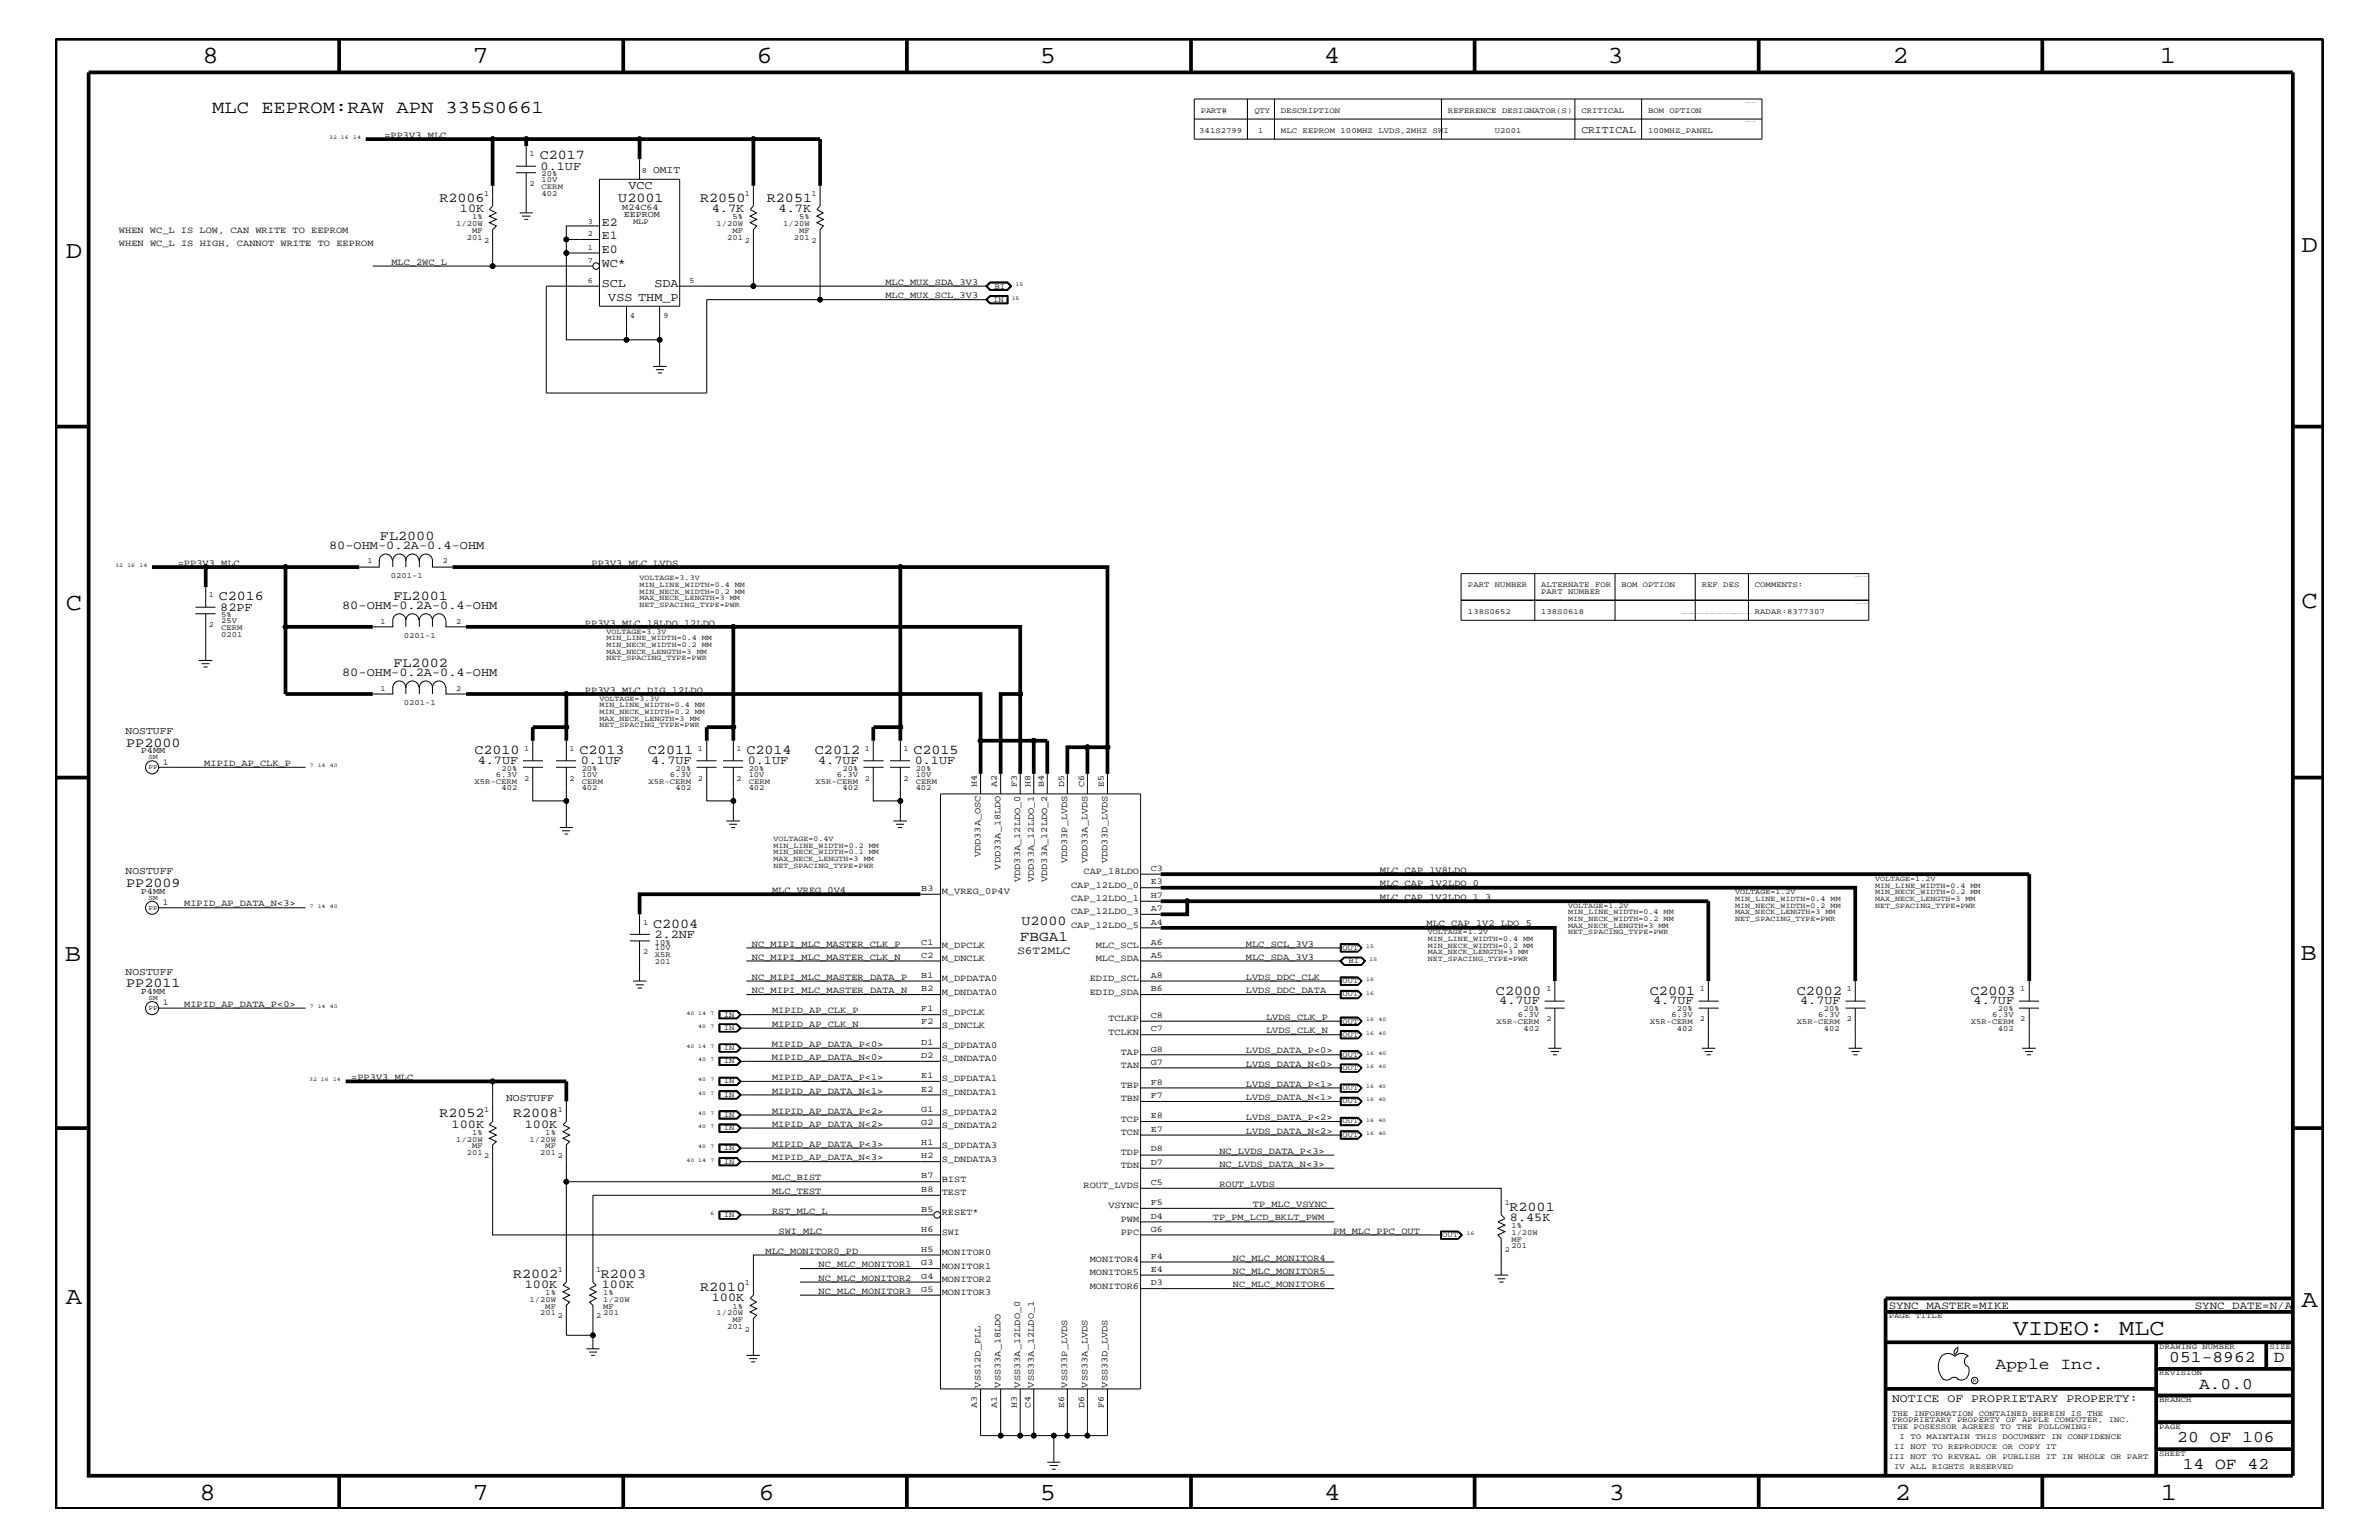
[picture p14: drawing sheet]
<svg xmlns="http://www.w3.org/2000/svg" width="432mm" height="279mm" viewBox="0 0 432 279" stroke-linecap="round" stroke-linejoin="round" font-family="sans-serif">
<defs><g id="words">
<g font-size="4.5">
<text x="36.7" y="11.5">8</text>
<text x="85.8" y="11.5">7</text>
<text x="137.3" y="11.5">6</text>
<text x="188.7" y="11.5">5</text>
<text x="240.3" y="11.5">4</text>
<text x="291.8" y="11.5">3</text>
<text x="343.5" y="11.5">2</text>
<text x="392" y="11.5">1</text>
<text x="11.9" y="46.8">D</text>
<text x="417.8" y="45.7">D</text>
<text x="11.9" y="110.6">C</text>
<text x="417.7" y="110.3">C</text>
<text x="11.8" y="174.3">B</text>
<text x="417.6" y="174.2">B</text>
<text x="11.9" y="236.7">A</text>
<text x="417.7" y="237.1">A</text>
<text x="36.2" y="272.1">8</text>
<text x="85.8" y="272.1">7</text>
<text x="137.7" y="272.1">6</text>
<text x="188.7" y="272.1">5</text>
<text x="240.4" y="272.1">4</text>
<text x="292" y="272.1">3</text>
<text x="343.9" y="272.1">2</text>
<text x="392.2" y="272.1">1</text>
</g>
<text font-size="4.1" x="365.4" y="242.3">VIDEO: MLC</text>
<text font-size="3.3" x="38.5" y="20.4">MLC EEPROM:RAW APN 335S0661</text>
<g font-size="3">
<text x="362.2" y="248.4">Apple Inc.</text>
<text x="393.7" y="247.1">051-8962</text>
<text x="399.2" y="252">A.0.0</text>
<text x="412.7" y="247.1">D</text>
<text x="395.2" y="261.6">20 OF 106</text>
<text x="396.2" y="266.6">14 OF 42</text>
</g>
<text font-size="2.6" x="185.1" y="170.7">FBGA1</text>
<g font-size="2.5">
<text x="98" y="28.9">C2017</text>
<text x="79.8" y="36.7">R2006</text>
<text x="112.2" y="36.7">U2001</text>
<text x="127.1" y="36.7">R2050</text>
<text x="139.2" y="36.7">R2051</text>
<text x="69" y="97.9">FL2000</text>
<text x="39.7" y="108.9">C2016</text>
<text x="71.4" y="108.8">FL2001</text>
<text x="71.4" y="120.9">FL2002</text>
<text x="22.9" y="135.5">PP2000</text>
<text x="86.1" y="136.8">C2010</text>
<text x="105.2" y="136.8">C2013</text>
<text x="117.6" y="136.8">C2011</text>
<text x="135.5" y="136.8">C2014</text>
<text x="147.9" y="136.8">C2012</text>
<text x="165.8" y="136.8">C2015</text>
<text x="22.9" y="160.9">PP2009</text>
<text x="185.4" y="167.8">U2000</text>
<text x="118.5" y="168.3">C2004</text>
<text x="22.9" y="179.1">PP2011</text>
<text x="271.5" y="180.5">C2000</text>
<text x="299.5" y="180.5">C2001</text>
<text x="326.1" y="180.5">C2002</text>
<text x="357.6" y="180.5">C2003</text>
<text x="79.8" y="202.7">R2052</text>
<text x="93.1" y="202.7">R2008</text>
<text x="274" y="219.7">R2001</text>
<text x="93.1" y="231.8">R2002</text>
<text x="109.1" y="231.8">R2003</text>
<text x="127.1" y="234.3">R2010</text>
</g>
<g font-size="2.2">
<text x="98.1" y="30.8">0.1UF</text>
<text x="114" y="34.3">VCC</text>
<text x="83.5" y="38.5">10K</text>
<text x="109.2" y="40.9">E2</text>
<text x="129.2" y="38.5">4.7K</text>
<text x="141.3" y="38.5">4.7K</text>
<text x="109.2" y="45.9">E0</text>
<text x="109.2" y="43.4">E1</text>
<text x="109.2" y="52">SCL</text>
<text x="109.2" y="48.4">WC*</text>
<text x="118.8" y="52">SDA</text>
<text x="110.4" y="54.6">VSS THM_P</text>
<text x="59.7" y="99.6">80-OHM-0.2A-0.4-OHM</text>
<text x="40" y="110.8">82PF</text>
<text x="62.1" y="110.5">80-OHM-0.2A-0.4-OHM</text>
<text x="62.1" y="122.6">80-OHM-0.2A-0.4-OHM</text>
<text x="86.7" y="138.6">4.7UF</text>
<text x="105.4" y="138.6">0.1UF</text>
<text x="118.2" y="138.6">4.7UF</text>
<text x="135.7" y="138.6">0.1UF</text>
<text x="148.5" y="138.6">4.7UF</text>
<text x="166" y="138.6">0.1UF</text>
<text x="118.8" y="170.1">2.2NF</text>
<text x="272.1" y="182.2">4.7UF</text>
<text x="300.1" y="182.2">4.7UF</text>
<text x="326.7" y="182.2">4.7UF</text>
<text x="358.2" y="182.2">4.7UF</text>
<text x="82" y="204.6">100K</text>
<text x="95.3" y="204.6">100K</text>
<text x="274.1" y="221.5">8.45K</text>
<text x="95.3" y="233.7">100K</text>
<text x="109.2" y="233.7">100K</text>
<text x="129.2" y="236.1">100K</text>
</g>
<text font-size="2.1" x="343.4" y="254.4">NOTICE OF PROPRIETARY PROPERTY:</text>
<g font-size="2">
<text x="184.7" y="173.2">S6T2MLC</text>
<text x="342.8" y="237.4">SYNC_MASTER=MIKE</text>
<text x="398.4" y="237.4">SYNC_DATE=N/A</text>
</g>
<g font-size="1.9">
<text x="287" y="24.1">CRITICAL</text>
<text x="118.5" y="31.4">OMIT</text>
<text x="22.8" y="133.2">NOSTUFF</text>
<text x="22.8" y="158.6">NOSTUFF</text>
<text x="22.8" y="176.8">NOSTUFF</text>
<text x="91.9" y="199.8">NOSTUFF</text>
</g>
<g font-size="1.7">
<text x="69.8" y="25">=PP3V3_MLC</text>
<text x="21.6" y="42.3">WHEN WC_L IS LOW, CAN WRITE TO EEPROM</text>
<text x="21.6" y="44.6">WHEN WC_L IS HIGH, CANNOT WRITE TO EEPROM</text>
<text x="71" y="48">MLC_2WC_L</text>
<text x="160.7" y="51.7">MLC_MUX_SDA_3V3</text>
<text x="160.7" y="54.1">MLC_MUX_SCL_3V3</text>
<text x="32.3" y="102.6">=PP3V3_MLC</text>
<text x="107.4" y="102.6">PP3V3_MLC_LVDS</text>
<text x="106.2" y="113.6">PP3V3_MLC_18LDO_12LDO</text>
<text x="106.2" y="125.7">PP3V3_MLC_DIG_12LDO</text>
<text x="37.1" y="139">MIPID_AP_CLK_P</text>
<text x="178" y="155.6" transform="rotate(-90 178 155.6)">VDD33A_OSC</text>
<text x="140.1" y="162">MLC_VREG_0V4</text>
<text x="181.6" y="157.8" transform="rotate(-90 181.6 157.8)">VDD33A_18LDO</text>
<text x="185.2" y="160" transform="rotate(-90 185.2 160)">VDD33A_12LDO_0</text>
<text x="187.6" y="160" transform="rotate(-90 187.6 160)">VDD33A_12LDO_1</text>
<text x="190.1" y="160" transform="rotate(-90 190.1 160)">VDD33A_12LDO_2</text>
<text x="193.7" y="156.7" transform="rotate(-90 193.7 156.7)">VDD33P_LVDS</text>
<text x="194.4" y="161.1">CAP_12LDO_0</text>
<text x="196.7" y="158.6">CAP_18LDO</text>
<text x="197.4" y="156.7" transform="rotate(-90 197.4 156.7)">VDD33A_LVDS</text>
<text x="201" y="156.7" transform="rotate(-90 201 156.7)">VDD33D_LVDS</text>
<text x="250.4" y="160.8">MLC_CAP_1V2LDO_0</text>
<text x="250.4" y="158.4">MLC_CAP_1V8LDO</text>
<text x="33.4" y="164.5">MIPID_AP_DATA_N&lt;3&gt;</text>
<text x="170.9" y="162.2">M_VREG_0P4V</text>
<text x="194.4" y="165.9">CAP_12LDO_3</text>
<text x="194.4" y="163.5">CAP_12LDO_1</text>
<text x="250.4" y="163.3">MLC_CAP_1V2LDO_1_3</text>
<text x="136.5" y="171.7">NC_MIPI_MLC_MASTER_CLK_P</text>
<text x="170.9" y="172">M_DPCLK</text>
<text x="194.4" y="168.3">CAP_12LDO_5</text>
<text x="198.9" y="172">MLC_SCL</text>
<text x="226.1" y="171.7">MLC_SCL_3V3</text>
<text x="258.9" y="168.1">MLC_CAP_1V2_LDO_5</text>
<text x="136.5" y="174.2">NC_MIPI_MLC_MASTER_CLK_N</text>
<text x="136.5" y="177.7">NC_MIPI_MLC_MASTER_DATA_P</text>
<text x="170.9" y="178">M_DPDATA0</text>
<text x="170.9" y="174.4">M_DNCLK</text>
<text x="197.8" y="178">EDID_SCL</text>
<text x="198.9" y="174.4">MLC_SDA</text>
<text x="226.1" y="177.7">LVDS_DDC_CLK</text>
<text x="226.1" y="174.2">MLC_SDA_3V3</text>
<text x="33.4" y="182.7">MIPID_AP_DATA_P&lt;0&gt;</text>
<text x="136.5" y="180.2">NC_MIPI_MLC_MASTER_DATA_N</text>
<text x="140.1" y="183.8">MIPID_AP_CLK_P</text>
<text x="170.9" y="180.5">M_DNDATA0</text>
<text x="170.9" y="184.1">S_DPCLK</text>
<text x="197.8" y="180.5">EDID_SDA</text>
<text x="201.2" y="185.3">TCLKP</text>
<text x="226.1" y="180.2">LVDS_DDC_DATA</text>
<text x="229.8" y="185">LVDS_CLK_P</text>
<text x="140.1" y="189.9">MIPID_AP_DATA_P&lt;0&gt;</text>
<text x="140.1" y="186.3">MIPID_AP_CLK_N</text>
<text x="170.9" y="190.2">S_DPDATA0</text>
<text x="170.9" y="186.5">S_DNCLK</text>
<text x="201.2" y="187.7">TCLKN</text>
<text x="203.5" y="191.4">TAP</text>
<text x="226.1" y="191.1">LVDS_DATA_P&lt;0&gt;</text>
<text x="229.8" y="187.5">LVDS_CLK_N</text>
<text x="63.8" y="195.9">=PP3V3_MLC</text>
<text x="140.1" y="192.3">MIPID_AP_DATA_N&lt;0&gt;</text>
<text x="140.1" y="195.9">MIPID_AP_DATA_P&lt;1&gt;</text>
<text x="170.9" y="196.2">S_DPDATA1</text>
<text x="170.9" y="192.6">S_DNDATA0</text>
<text x="203.5" y="197.4">TBP</text>
<text x="203.5" y="193.7">TAN</text>
<text x="226.1" y="193.6">LVDS_DATA_N&lt;0&gt;</text>
<text x="226.1" y="197.2">LVDS_DATA_P&lt;1&gt;</text>
<text x="140.1" y="202">MIPID_AP_DATA_P&lt;2&gt;</text>
<text x="140.1" y="198.4">MIPID_AP_DATA_N&lt;1&gt;</text>
<text x="170.9" y="202.3">S_DPDATA2</text>
<text x="170.9" y="198.7">S_DNDATA1</text>
<text x="203.5" y="203.5">TCP</text>
<text x="203.5" y="199.8">TBN</text>
<text x="226.1" y="203.2">LVDS_DATA_P&lt;2&gt;</text>
<text x="226.1" y="199.6">LVDS_DATA_N&lt;1&gt;</text>
<text x="140.1" y="208.1">MIPID_AP_DATA_P&lt;3&gt;</text>
<text x="140.1" y="204.4">MIPID_AP_DATA_N&lt;2&gt;</text>
<text x="170.9" y="204.7">S_DNDATA2</text>
<text x="170.9" y="208.3">S_DPDATA3</text>
<text x="203.5" y="205.9">TCN</text>
<text x="203.5" y="209.6">TDP</text>
<text x="221.3" y="209.3">NC_LVDS_DATA_P&lt;3&gt;</text>
<text x="226.1" y="205.7">LVDS_DATA_N&lt;2&gt;</text>
<text x="140.1" y="214.2">MLC_BIST</text>
<text x="140.1" y="210.5">MIPID_AP_DATA_N&lt;3&gt;</text>
<text x="170.9" y="214.4">BIST</text>
<text x="170.9" y="210.8">S_DNDATA3</text>
<text x="196.7" y="215.6">ROUT_LVDS</text>
<text x="203.5" y="211.9">TDN</text>
<text x="221.3" y="211.7">NC_LVDS_DATA_N&lt;3&gt;</text>
<text x="221.3" y="215.3">ROUT_LVDS</text>
<text x="140.1" y="216.6">MLC_TEST</text>
<text x="140.1" y="220.2">RST_MLC_L</text>
<text x="170.9" y="220.4">RESET*</text>
<text x="170.9" y="216.9">TEST</text>
<text x="201.2" y="219.2">VSYNC</text>
<text x="203.5" y="221.7">PWM</text>
<text x="220.1" y="221.4">TP_PM_LCD_BKLT_PWM</text>
<text x="227.4" y="219">TP_MLC_VSYNC</text>
<text x="138.9" y="227.5">MLC_MONITOR0_PD</text>
<text x="141.3" y="223.9">SWI_MLC</text>
<text x="170.9" y="224.1">SWI</text>
<text x="170.9" y="227.7">MONITOR0</text>
<text x="203.5" y="224.1">PPC</text>
<text x="242" y="223.9">PM_MLC_PPC_OUT</text>
<text x="148.6" y="232.4">NC_MLC_MONITOR2</text>
<text x="148.6" y="229.9">NC_MLC_MONITOR1</text>
<text x="170.9" y="230.2">MONITOR1</text>
<text x="170.9" y="232.6">MONITOR2</text>
<text x="197.8" y="231.3">MONITOR5</text>
<text x="197.8" y="233.8">MONITOR6</text>
<text x="197.8" y="229">MONITOR4</text>
<text x="223.8" y="233.5">NC_MLC_MONITOR6</text>
<text x="223.8" y="231.1">NC_MLC_MONITOR5</text>
<text x="223.8" y="228.7">NC_MLC_MONITOR4</text>
<text x="148.6" y="234.7">NC_MLC_MONITOR3</text>
<text x="170.9" y="235">MONITOR3</text>
<text x="178" y="251.7" transform="rotate(-90 178 251.7)">VSS12D_PLL</text>
<text x="181.6" y="251.7" transform="rotate(-90 181.6 251.7)">VSS33A_18LDO</text>
<text x="185.2" y="251.7" transform="rotate(-90 185.2 251.7)">VSS33A_12LDO_0</text>
<text x="187.6" y="251.7" transform="rotate(-90 187.6 251.7)">VSS33A_12LDO_1</text>
<text x="193.7" y="251.7" transform="rotate(-90 193.7 251.7)">VSS33P_LVDS</text>
<text x="197.4" y="251.7" transform="rotate(-90 197.4 251.7)">VSS33A_LVDS</text>
<text x="201" y="251.7" transform="rotate(-90 201 251.7)">VSS33D_LVDS</text>
</g>
<g font-size="1.6">
<text x="112.9" y="38">M24C64</text>
<text x="113.2" y="39.3">EEPROM</text>
<text x="25.6" y="136.7">P4MM</text>
<text x="29.5" y="138.7">1</text>
<text x="177.3" y="142.9" transform="rotate(-90 177.3 142.9)">H4</text>
<text x="180.9" y="142.9" transform="rotate(-90 180.9 142.9)">A2</text>
<text x="184.6" y="142.9" transform="rotate(-90 184.6 142.9)">F3</text>
<text x="187" y="142.9" transform="rotate(-90 187 142.9)">H8</text>
<text x="189.5" y="142.9" transform="rotate(-90 189.5 142.9)">B4</text>
<text x="193.1" y="142.9" transform="rotate(-90 193.1 142.9)">D5</text>
<text x="196.8" y="142.9" transform="rotate(-90 196.8 142.9)">C6</text>
<text x="200.3" y="142.9" transform="rotate(-90 200.3 142.9)">E5</text>
<text x="167.2" y="161.7">B3</text>
<text x="208.9" y="160.5">E3</text>
<text x="208.9" y="158">C3</text>
<text x="25.6" y="162.2">P4MM</text>
<text x="29.5" y="164.2">1</text>
<text x="208.9" y="162.8">H7</text>
<text x="208.9" y="165.3">A7</text>
<text x="208.9" y="167.8">A4</text>
<text x="167.2" y="173.8">C2</text>
<text x="167.2" y="171.4">C1</text>
<text x="208.9" y="171.4">A6</text>
<text x="208.9" y="173.8">A5</text>
<text x="167.2" y="179.9">B2</text>
<text x="167.2" y="177.4">B1</text>
<text x="208.9" y="177.4">A8</text>
<text x="208.9" y="179.9">B6</text>
<text x="25.6" y="180.4">P4MM</text>
<text x="29.5" y="182.4">1</text>
<text x="167.2" y="185.9">F2</text>
<text x="167.2" y="183.5">F1</text>
<text x="208.9" y="184.7">C8</text>
<text x="167.2" y="192">D2</text>
<text x="167.2" y="189.5">D1</text>
<text x="208.9" y="190.8">G8</text>
<text x="208.9" y="187.1">C7</text>
<text x="167.2" y="195.6">E1</text>
<text x="208.9" y="193.2">G7</text>
<text x="208.9" y="196.8">F8</text>
<text x="167.2" y="198.1">E2</text>
<text x="167.2" y="201.7">G1</text>
<text x="208.9" y="199.2">F7</text>
<text x="208.9" y="202.9">E8</text>
<text x="167.2" y="204.1">G2</text>
<text x="167.2" y="207.7">H1</text>
<text x="208.9" y="205.3">E7</text>
<text x="208.9" y="208.9">D8</text>
<text x="167.2" y="213.8">B7</text>
<text x="167.2" y="210.2">H2</text>
<text x="208.9" y="215">C5</text>
<text x="208.9" y="211.4">D7</text>
<text x="167.2" y="219.8">B5</text>
<text x="167.2" y="216.2">B8</text>
<text x="208.9" y="218.6">F5</text>
<text x="208.9" y="221.1">D4</text>
<text x="167.2" y="227.1">H5</text>
<text x="167.2" y="223.5">H6</text>
<text x="208.9" y="223.5">G6</text>
<text x="167.2" y="229.6">G3</text>
<text x="167.2" y="232">G4</text>
<text x="208.9" y="228.4">F4</text>
<text x="208.9" y="230.7">E4</text>
<text x="208.9" y="233.2">D3</text>
<text x="167.2" y="234.4">G5</text>
<text x="177.3" y="255.4" transform="rotate(-90 177.3 255.4)">A3</text>
<text x="180.9" y="255.4" transform="rotate(-90 180.9 255.4)">A1</text>
<text x="184.6" y="255.4" transform="rotate(-90 184.6 255.4)">H3</text>
<text x="187" y="255.4" transform="rotate(-90 187 255.4)">C4</text>
<text x="193.1" y="255.4" transform="rotate(-90 193.1 255.4)">E6</text>
<text x="196.8" y="255.4" transform="rotate(-90 196.8 255.4)">D6</text>
<text x="200.3" y="255.4" transform="rotate(-90 200.3 255.4)">F6</text>
</g>
<g font-size="1.4">
<text x="217.9" y="20.4">PART#</text>
<text x="227.7" y="20.4">QTY</text>
<text x="232.5" y="20.4">DESCRIPTION</text>
<text x="262.8" y="20.4">REFERENCE DESIGNATOR(S)</text>
<text x="287" y="20.4">CRITICAL</text>
<text x="299.1" y="20.4">BOM OPTION</text>
<text x="96.1" y="28.3">1</text>
<text x="217.7" y="24.1">341S2799</text>
<text x="228.4" y="24.1">1</text>
<text x="232.5" y="24.1">MLC EEPROM 100MHZ LVDS,2MHZ SWI</text>
<text x="271.3" y="24.1">U2001</text>
<text x="299.1" y="24.1">100MHZ_PANEL</text>
<text x="87.9" y="35.6">1</text>
<text x="96.1" y="33.7">2</text>
<text x="98.3" y="31.9">20%</text>
<text x="98.3" y="33">10V</text>
<text x="98.3" y="34.2">CERM</text>
<text x="98.3" y="35.5">402</text>
<text x="116.5" y="31.4">8</text>
<text x="135.2" y="35.6">1</text>
<text x="147.3" y="35.6">1</text>
<text x="82.8" y="41">1/20W</text>
<text x="85.7" y="39.8">1%</text>
<text x="106.7" y="40.6">3</text>
<text x="114.9" y="40.6">MLP</text>
<text x="130" y="41">1/20W</text>
<text x="132.9" y="39.8">5%</text>
<text x="142.2" y="41">1/20W</text>
<text x="145" y="39.8">5%</text>
<text x="84.8" y="43.5">201</text>
<text x="85.7" y="42.3">MF</text>
<text x="87.9" y="44.1">2</text>
<text x="106.7" y="47.7">7</text>
<text x="106.7" y="45.3">1</text>
<text x="106.7" y="42.9">2</text>
<text x="132" y="43.5">201</text>
<text x="132.9" y="42.3">MF</text>
<text x="135.2" y="44.1">2</text>
<text x="144.1" y="43.5">201</text>
<text x="145" y="42.3">MF</text>
<text x="147.3" y="44.1">2</text>
<text x="106.7" y="51.3">6</text>
<text x="125.1" y="51.3">5</text>
<text x="180.5" y="52.4">BI</text>
<text x="114.3" y="57.8">4</text>
<text x="120.4" y="57.8">9</text>
<text x="180.3" y="54.7">IN</text>
<text x="66.7" y="102.2">1</text>
<text x="70.9" y="104.8">0201-1</text>
<text x="80.3" y="102.2">2</text>
<text x="116.1" y="106.5">MIN_LINE_WIDTH=0.4 MM</text>
<text x="116.1" y="107.7">MIN_NECK_WIDTH=0.2 MM</text>
<text x="116.1" y="105.3">VOLTAGE=3.3V</text>
<text x="266.4" y="106.5">PART NUMBER</text>
<text x="279.7" y="106.5">ALTERNATE FOR</text>
<text x="279.7" y="107.7">PART NUMBER</text>
<text x="294.3" y="106.5">BOM OPTION</text>
<text x="308.9" y="106.5">REF DES</text>
<text x="318.5" y="106.5">COMMENTS:</text>
<text x="37.9" y="108.3">1</text>
<text x="37.9" y="113.7">2</text>
<text x="40.1" y="113.1">25V</text>
<text x="40.1" y="112">5%</text>
<text x="69.1" y="113.1">1</text>
<text x="82.8" y="113.1">2</text>
<text x="116.1" y="110.2">NET_SPACING_TYPE=PWR</text>
<text x="116.1" y="108.9">MAX_NECK_LENGTH=3 MM</text>
<text x="266.4" y="111.4">138S0652</text>
<text x="279.7" y="111.4">138S0618</text>
<text x="318.5" y="111.4">RADAR:8377307</text>
<text x="40.1" y="115.5">0201</text>
<text x="40.1" y="114.2">CERM</text>
<text x="73.3" y="115.7">0201-1</text>
<text x="110.1" y="119.8">NET_SPACING_TYPE=PWR</text>
<text x="110.1" y="115">VOLTAGE=3.3V</text>
<text x="110.1" y="118.6">MAX_NECK_LENGTH=3 MM</text>
<text x="110.1" y="117.4">MIN_NECK_WIDTH=0.2 MM</text>
<text x="110.1" y="116.2">MIN_LINE_WIDTH=0.4 MM</text>
<text x="69.1" y="125.3">1</text>
<text x="82.8" y="125.3">2</text>
<text x="73.3" y="127.9">0201-1</text>
<text x="108.8" y="127.1">VOLTAGE=3.3V</text>
<text x="108.8" y="129.6">MIN_NECK_WIDTH=0.2 MM</text>
<text x="108.8" y="128.3">MIN_LINE_WIDTH=0.4 MM</text>
<text x="108.8" y="131.9">NET_SPACING_TYPE=PWR</text>
<text x="108.8" y="130.8">MAX_NECK_LENGTH=3 MM</text>
<text x="95.2" y="136.2">1</text>
<text x="103.4" y="136.2">1</text>
<text x="126.7" y="136.2">1</text>
<text x="133.7" y="136.2">1</text>
<text x="157" y="136.2">1</text>
<text x="164" y="136.2">1</text>
<text x="86.1" y="142.2">X5R-CERM</text>
<text x="90" y="140.9">6.3V</text>
<text x="91" y="139.8">20%</text>
<text x="91" y="143.4">402</text>
<text x="95.2" y="141.7">2</text>
<text x="103.4" y="141.7">2</text>
<text x="105.6" y="139.8">20%</text>
<text x="105.6" y="140.9">10V</text>
<text x="105.6" y="143.4">402</text>
<text x="105.6" y="142.2">CERM</text>
<text x="117.7" y="142.2">X5R-CERM</text>
<text x="121.6" y="140.9">6.3V</text>
<text x="122.6" y="139.8">20%</text>
<text x="122.6" y="143.4">402</text>
<text x="126.7" y="141.7">2</text>
<text x="133.7" y="141.7">2</text>
<text x="135.9" y="140.9">10V</text>
<text x="135.9" y="139.8">20%</text>
<text x="135.9" y="142.2">CERM</text>
<text x="135.9" y="143.4">402</text>
<text x="148" y="142.2">X5R-CERM</text>
<text x="151.9" y="140.9">6.3V</text>
<text x="152.9" y="139.8">20%</text>
<text x="152.9" y="143.4">402</text>
<text x="157" y="141.7">2</text>
<text x="164" y="141.7">2</text>
<text x="166.2" y="143.4">402</text>
<text x="166.2" y="142.2">CERM</text>
<text x="166.2" y="139.8">20%</text>
<text x="166.2" y="140.9">10V</text>
<text x="140.4" y="152.6">VOLTAGE=0.4V</text>
<text x="140.4" y="155">MIN_NECK_WIDTH=0.1 MM</text>
<text x="140.4" y="153.8">MIN_LINE_WIDTH=0.2 MM</text>
<text x="140.4" y="157.4">NET_SPACING_TYPE=PWR</text>
<text x="140.4" y="156.2">MAX_NECK_LENGTH=3 MM</text>
<text x="340.4" y="159.9">VOLTAGE=1.2V</text>
<text x="340.4" y="161.1">MIN_LINE_WIDTH=0.4 MM</text>
<text x="116.8" y="167.8">1</text>
<text x="284.6" y="164.7">VOLTAGE=1.2V</text>
<text x="284.6" y="165.9">MIN_LINE_WIDTH=0.4 MM</text>
<text x="284.6" y="167.1">MIN_NECK_WIDTH=0.2 MM</text>
<text x="315" y="162.2">VOLTAGE=1.2V</text>
<text x="315" y="165.9">MAX_NECK_LENGTH=3 MM</text>
<text x="315" y="167.1">NET_SPACING_TYPE=PWR</text>
<text x="315" y="163.5">MIN_LINE_WIDTH=0.4 MM</text>
<text x="315" y="164.7">MIN_NECK_WIDTH=0.2 MM</text>
<text x="340.4" y="163.5">MAX_NECK_LENGTH=3 MM</text>
<text x="340.4" y="164.7">NET_SPACING_TYPE=PWR</text>
<text x="340.4" y="162.2">MIN_NECK_WIDTH=0.2 MM</text>
<text x="116.8" y="173.2">2</text>
<text x="118.9" y="173.7">X5R</text>
<text x="118.9" y="171.4">10%</text>
<text x="118.9" y="172.4">10V</text>
<text x="243.7" y="172.3">OUT</text>
<text x="259.2" y="170.7">MIN_LINE_WIDTH=0.4 MM</text>
<text x="259.2" y="172">MIN_NECK_WIDTH=0.2 MM</text>
<text x="259.2" y="169.5">VOLTAGE=1.2V</text>
<text x="259.2" y="173.2">MAX_NECK_LENGTH=3 MM</text>
<text x="284.6" y="169.5">NET_SPACING_TYPE=PWR</text>
<text x="284.6" y="168.3">MAX_NECK_LENGTH=3 MM</text>
<text x="118.9" y="174.9">201</text>
<text x="243.7" y="178.4">OUT</text>
<text x="244.8" y="174.8">BI</text>
<text x="259.2" y="174.4">NET_SPACING_TYPE=PWR</text>
<text x="280.7" y="179.9">1</text>
<text x="308.5" y="179.9">1</text>
<text x="335.2" y="179.9">1</text>
<text x="366.7" y="179.9">1</text>
<text x="131.4" y="184.4">IN</text>
<text x="243.7" y="180.8">OUT</text>
<text x="243.7" y="185.7">OUT</text>
<text x="271.6" y="185.8">X5R-CERM</text>
<text x="275.5" y="184.6">6.3V</text>
<text x="276.5" y="183.5">20%</text>
<text x="280.7" y="185.3">2</text>
<text x="299.5" y="185.8">X5R-CERM</text>
<text x="303.4" y="184.6">6.3V</text>
<text x="304.4" y="183.5">20%</text>
<text x="308.5" y="185.3">2</text>
<text x="326.1" y="185.8">X5R-CERM</text>
<text x="330" y="184.6">6.3V</text>
<text x="331" y="183.5">20%</text>
<text x="335.2" y="185.3">2</text>
<text x="357.7" y="185.8">X5R-CERM</text>
<text x="361.6" y="184.6">6.3V</text>
<text x="362.6" y="183.5">20%</text>
<text x="366.7" y="185.3">2</text>
<text x="131.4" y="186.9">IN</text>
<text x="131.4" y="190.5">IN</text>
<text x="243.7" y="188.1">OUT</text>
<text x="243.7" y="191.7">OUT</text>
<text x="276.5" y="187">402</text>
<text x="304.4" y="187">402</text>
<text x="331" y="187">402</text>
<text x="362.6" y="187">402</text>
<text x="131.4" y="192.9">IN</text>
<text x="131.4" y="196.5">IN</text>
<text x="243.7" y="197.8">OUT</text>
<text x="243.7" y="194.2">OUT</text>
<text x="87.9" y="201.7">1</text>
<text x="101.3" y="201.7">1</text>
<text x="131.4" y="199">IN</text>
<text x="131.4" y="202.6">IN</text>
<text x="243.7" y="200.2">OUT</text>
<text x="243.7" y="203.8">OUT</text>
<text x="82.8" y="207.1">1/20W</text>
<text x="84.8" y="209.6">201</text>
<text x="85.7" y="208.3">MF</text>
<text x="85.7" y="205.9">1%</text>
<text x="96.1" y="207.1">1/20W</text>
<text x="98" y="209.6">201</text>
<text x="99" y="205.9">1%</text>
<text x="99" y="208.3">MF</text>
<text x="131.4" y="205.1">IN</text>
<text x="131.4" y="208.7">IN</text>
<text x="243.7" y="206.3">OUT</text>
<text x="87.9" y="210.2">2</text>
<text x="101.3" y="210.2">2</text>
<text x="131.4" y="211.1">IN</text>
<text x="131.4" y="220.8">IN</text>
<text x="273.1" y="218.6">1</text>
<text x="261.8" y="224.5">OUT</text>
<text x="273.1" y="227.1">2</text>
<text x="274.3" y="224.1">1/20W</text>
<text x="274.3" y="225.3">MF</text>
<text x="274.3" y="222.9">1%</text>
<text x="274.3" y="226.5">201</text>
<text x="101.3" y="230.7">1</text>
<text x="108.2" y="230.7">1</text>
<text x="135.2" y="233.2">1</text>
<text x="96.1" y="236.2">1/20W</text>
<text x="98" y="238.6">201</text>
<text x="99" y="237.4">MF</text>
<text x="99" y="235">1%</text>
<text x="101.3" y="239.2">2</text>
<text x="108.2" y="239.2">2</text>
<text x="109.5" y="235">1%</text>
<text x="109.5" y="237.4">MF</text>
<text x="109.5" y="238.6">201</text>
<text x="109.5" y="236.2">1/20W</text>
<text x="130" y="238.6">1/20W</text>
<text x="132.9" y="239.9">MF</text>
<text x="132.9" y="237.4">1%</text>
<text x="342.8" y="239.2">PAGE TITLE</text>
<text x="132" y="241.1">201</text>
<text x="135.2" y="241.7">2</text>
<text x="391.9" y="244.7">DRAWING NUMBER</text>
<text x="411.9" y="244.7">SIZE</text>
<text x="391.9" y="249.5">REVISION</text>
<text x="343.4" y="256.8">THE INFORMATION CONTAINED HEREIN IS THE</text>
<text x="391.9" y="254.4">BRANCH</text>
<text x="343.4" y="259.3">THE POSESSOR AGREES TO THE FOLLOWING:</text>
<text x="343.4" y="258">PROPRIETARY PROPERTY OF APPLE COMPUTER, INC.</text>
<text x="343.8" y="262.9">II NOT TO REPRODUCE OR COPY IT</text>
<text x="344.8" y="261.1">I TO MAINTAIN THIS DOCUMENT IN CONFIDENCE</text>
<text x="391.9" y="259.3">PAGE</text>
<text x="342.8" y="264.7">III NOT TO REVEAL OR PUBLISH IT IN WHOLE OR PART</text>
<text x="343.8" y="266.6">IV ALL RIGHTS RESERVED</text>
<text x="391.9" y="264.1">SHEET</text>
</g>
<g font-size="1.3">
<text x="26.9" y="137.8">SM</text>
<text x="26.9" y="139.6">PP</text>
<text x="26.9" y="165">PP</text>
<text x="26.9" y="163.3">SM</text>
<text x="26.9" y="183.2">PP</text>
<text x="26.9" y="181.4">SM</text>
</g>
<g font-size="1">
<text x="59.8" y="25.3">32 16</text>
<text x="64.1" y="25.3">14</text>
<text x="184.3" y="51.9">15</text>
<text x="183.6" y="54.4">15</text>
<text x="20.9" y="102.9">32</text>
<text x="23.1" y="102.9">16</text>
<text x="25.3" y="102.9">14</text>
<text x="56.2" y="139.2">7</text>
<text x="57.7" y="139.2">14</text>
<text x="59.9" y="139.2">40</text>
<text x="56.2" y="164.7">7</text>
<text x="57.7" y="164.7">14</text>
<text x="59.9" y="164.7">40</text>
<text x="248" y="172">15</text>
<text x="248" y="178">16</text>
<text x="248.6" y="174.4">15</text>
<text x="56.2" y="182.9">7</text>
<text x="57.7" y="182.9">14</text>
<text x="59.9" y="182.9">40</text>
<text x="124.6" y="184.1">40 14</text>
<text x="129" y="184.1">7</text>
<text x="248" y="180.5">16</text>
<text x="248" y="185.3">16</text>
<text x="250.2" y="185.3">40</text>
<text x="124.6" y="190.2">40 14</text>
<text x="126.7" y="186.5">40</text>
<text x="128.9" y="186.5">7</text>
<text x="128.9" y="190.2">7</text>
<text x="248" y="187.7">16</text>
<text x="248" y="191.4">16</text>
<text x="250.2" y="187.7">40</text>
<text x="250.2" y="191.4">40</text>
<text x="56.1" y="196.2">32 16</text>
<text x="60.5" y="196.2">14</text>
<text x="126.7" y="192.6">40</text>
<text x="126.7" y="196.2">40</text>
<text x="128.9" y="196.2">7</text>
<text x="128.9" y="192.6">7</text>
<text x="248" y="197.4">16</text>
<text x="248" y="193.7">16</text>
<text x="250.2" y="197.4">40</text>
<text x="250.2" y="193.7">40</text>
<text x="126.7" y="198.7">40</text>
<text x="126.7" y="202.3">40</text>
<text x="128.9" y="198.7">7</text>
<text x="128.9" y="202.3">7</text>
<text x="248" y="199.8">16</text>
<text x="248" y="203.5">16</text>
<text x="250.2" y="199.8">40</text>
<text x="250.2" y="203.5">40</text>
<text x="126.7" y="204.7">40</text>
<text x="126.7" y="208.3">40</text>
<text x="128.9" y="204.7">7</text>
<text x="128.9" y="208.3">7</text>
<text x="248" y="205.9">16</text>
<text x="250.2" y="205.9">40</text>
<text x="124.6" y="210.8">40 14</text>
<text x="128.9" y="210.8">7</text>
<text x="129" y="220.4">6</text>
<text x="266.2" y="224.1">16</text>
<text x="358.1" y="250.7">R</text>
</g>
<text font-size=".3" x="305.2" y="111.4">C2000,C2001,C2002,C2003,C2010,C2011,C2012,C3609,C3611,C3616</text>
</g></defs>
<g fill="none" stroke="#000" stroke-width=".18">
<path d="M216.8 18h103v7.2h-103zM226.4 18v7.2M231.3 18v7.2M261.6 18v7.2M285.9 18v7.2M298 18v7.2M89.4 33.7v3.7l-.6 .6 1.3 .6-1.3 .6 1.3 .6-1.3 .6 1.3 .6-.7 .7v6.6h18.2M93.6 30.2h3.7M93.6 31.3h3.7M94.3 38.6h2.4M94.7 39.2h1.6M95.2 39.8h.6"/>
<path d="M95.5 26.5v3.7M95.5 31.3v7.3M108.8 32.5h14.6v23.1h-14.6zM116.1 28.9v3.6M136.7 33.7v3.7l-.5 .6 1.1 .6-1.1 .6 1.1 .6-1.1 .6 1.1 .6-.6 .7v10.2h42.5M148.9 33.7v3.7l-.6 .6 1.1 .6-1.1 .6 1.1 .6-1.1 .6 1.1 .6-.5 .7v12.7h30.3M216.8 21.6h103M67.7 48.3h21.7M102.8 43.4v18.3h10.9v-6.1M102.8 45.9h6M108.8 41h-6v2.4h6M108.8 51.9h-9.6v19.4h29.1v-16.9h20.6"/>
<path d="M119.7 55.6v6.1M123.4 51.9h13.3M178.9 51.9l.8-.7h3.2l.8 .7-.8 .8h-3.2zM178.9 54.4l.8-.8h3.3v1.5h-3.3zM179 51.9l.7-.7h3.1l.8 .7-.8 .8h-3.1zM179 54.4l.7-.7h3.2v1.3h-3.2zM179.1 51.9l.7-.6h3l.7 .6-.7 .7h-3zM179.2 51.9l.6-.6h3l.6 .6-.6 .6h-3zM179.8 53.7l-.7 .7 .7 .6M182.8 53.8h-3l-.6 .6 .6 .6h3M182.8 53.7v1.3M113.7 61.7h6v4.8"/>
<path d="M118.5 66.5h2.5M119 67.1h1.5M119.4 67.7h.7M35.5 110.2h3.6M35.5 111.4h3.6M36.1 119.8h2.4M37.3 106.5v3.7M37.3 111.4v8.4M68.8 101.7a1.19 1.19 0 0 1 1.2-1.2 1.19 1.19 0 0 1 1.2 1.2M68.8 101.6v1.3h-3.6M71.3 101.6v1.3M71.3 101.7a1.19 1.19 0 0 1 1.2-1.2 1.19 1.19 0 0 1 1.2 1.2 1.19 1.19 0 0 1 1.1-1.2 1.19 1.19 0 0 1 1.2 1.2"/>
<path d="M73.7 112.5a1.19 1.19 0 0 1 1.1-1.1 1.19 1.19 0 0 1 1.2 1.1M73.7 112.5a1.19 1.19 0 0 0-1.2-1.1 1.19 1.19 0 0 0-1.2 1.1v1.2h-3.6M73.7 101.6v1.3M73.7 112.5v1.2M76.1 101.6v1.3M76.1 101.7a1.19 1.19 0 0 1 1.2-1.2 1.19 1.19 0 0 1 1.2 1.2M78.5 112.5a1.19 1.19 0 0 1 1.2-1.1 1.19 1.19 0 0 1 1.2 1.1M78.5 101.6v1.3h3.6M78.5 112.5a1.19 1.19 0 0 0-1.2-1.1 1.19 1.19 0 0 0-1.2 1.1v1.2M78.5 112.5v1.2M80.9 112.5v1.2h3.7M265.2 104.1h74v8.4h-74z"/>
<path d="M265.2 108.9h74M278.6 104.1v8.4M293.1 104.1v8.4M307.7 104.1v8.4M317.4 104.1v8.4M28.8 139.2h26.7M36.6 120.4h1.4M36.9 121h.8M71.3 124.6v1.3h-3.6M71.3 124.7a1.19 1.19 0 0 1 1.2-1.2 1.19 1.19 0 0 1 1.2 1.2 1.19 1.19 0 0 1 1.1-1.2 1.19 1.19 0 0 1 1.2 1.2M73.7 124.6v1.3M76.1 124.6v1.3"/>
<path d="M76.1 124.7a1.19 1.19 0 0 1 1.2-1.2 1.19 1.19 0 0 1 1.2 1.2 1.19 1.19 0 0 1 1.2-1.2 1.19 1.19 0 0 1 1.2 1.2M78.5 124.6v1.3M80.9 124.6v1.3h3.7M94.9 139.2h3.7M94.9 138h3.7M96.7 139.2v6.1h6.1v4.8M96.7 134.4v3.6M100.9 138h3.7M100.9 139.2h3.7M102.8 134.4v3.6M102.8 139.2v6.1M126.4 138h3.7"/>
<path d="M126.4 139.2h3.7M128.3 139.2v6.1h4.8v3.6M128.3 134.4v3.6M131.2 139.2h3.7M131.2 138h3.7M133.1 134.4v3.6M133.1 139.2v6.1M156.7 139.2h3.7M156.7 138h3.7M158.5 139.2v6.1h4.9v3.6M158.5 134.4v3.6M161.6 138h3.6"/>
<path d="M161.6 139.2h3.6M163.4 134.4v3.6M163.4 139.2v6.1M101.6 150.1h2.4M102 150.7h1.5M102.5 151.3h.6M131.8 148.9h2.5M132.3 149.5h1.5M132.8 150.1h.6M162.1 148.9h2.5M162.7 149.5h1.4M163 150.1h.8"/>
<path d="M170.7 144h36.3v108h-36.3zM178 140.4v3.6M181.6 140.4v3.6M185.2 140.4v3.6M187.6 140.4v3.6M190.1 140.4v3.6M193.7 140.4v3.6M197.4 140.4v3.6M201 140.4v3.6M207 158.6h3.7M28.8 164.7h26.7M114.3 170.7h3.6"/>
<path d="M114.3 169.5h3.6M114.9 178h2.5M115.4 178.7h1.4M115.7 179.3h.8M116.1 165.9v3.6M116.1 170.7v7.3M135.5 178h35.2M135.5 172h35.2M135.5 174.4h35.2M167.1 162.2h3.6M207 178h36.4M207 172h36.4"/>
<path d="M207 174.4h36.4M207 165.9h3.7M207 163.5h3.7M207 168.3h3.7M207 161.1h3.7M243.3 171.2h3.2l.7 .8-.7 .7h-3.2zM243.3 177.2h3.2l.7 .8-.7 .8h-3.2zM243.3 179.7h3.2l.7 .7-.7 .8h-3.2zM243.3 171.2v1.5h3.2l.7-.7M243.3 179.8h3.2l.7 .6-.7 .7h-3.2zM243.3 178.7h3.2M243.3 177.4h3.2"/>
<path d="M243.3 171.3h3.2l.7 .7M243.4 171.4h3.1l.6 .6-.6 .6h-3.1zM243.4 177.4v1.3M243.4 179.9h3.1l.6 .5-.6 .6h-3.1zM243.9 173.7h3.3l.6 .7-.7 .7h-3.2M243.9 173.7l-.7 .7 .7 .7M243.9 173.7l-.6 .7 .6 .7M243.9 173.7h3.2l.7 .7-.6 .7h-3.3M244 173.8l-.7 .6 .7 .6M244 173.8l-.6 .6 .6 .6M244 173.8h3.1l.6 .6-.6 .6h-3.1M246.5 177.4l.6 .6-.6 .7"/>
<path d="M246.5 177.4l.7 .6M246.5 171.2l.7 .8M247.2 178l-.7-.7h-3.2v1.5M247.2 178l-.7 .8M247.2 178l-.7 .7M282.2 178v3.6M310.1 178v3.6M336.7 178v3.6M368.3 178v3.6M28.8 182.9h26.7M89.4 196.2v7.3l-.6 .6 1.3 .6-1.3 .6 1.3 .6-1.3 .6 1.3 .6-.7 .6v16.4h81.3M102.8 199.8v3.7l-.6 .6 1.2 .6-1.2 .6 1.2 .6-1.2 .6 1.2 .6-.6 .6v24.9l-.6 .6 1.2 .6-1.2 .6 1.2 .6-1.2 .6 1.2 .6-.6 .6v5.5h4.8v-5.5l-.6-.6 1.2-.6-1.2-.6 1.2-.6-1.2-.6 1.2-.6-.6-.6v-15.7h63.1"/>
<path d="M130.5 183.3h3.3l.7 .8-.7 .7h-3.3v-1.5M130.5 191.8h3.3l.7 .8-.7 .7h-3.3v-1.5M130.5 195.4h3.3l.7 .8-.7 .8h-3.3v-1.6M130.5 185.8h3.3M130.5 189.4h3.3M130.5 197.9h3.3M130.5 185.8v1.4h3.3M130.5 189.4v1.5h3.3M130.6 183.4h3.2l.7 .7-.7 .7h-3.2zM130.6 185.8v1.4M130.6 189.4v1.5M130.6 191.9h3.2l.7 .7-.7 .6h-3.2z"/>
<path d="M130.6 195.5h3.2l.7 .7-.7 .7h-3.2zM130.6 185.9h3.1l.7 .6-.7 .6M130.6 189.5h3.1l.7 .7-.7 .6M130.6 198.1h3.1l.6 .6M130.6 183.5h3.1l.6 .6M130.6 185.9h3.1l.6 .6M130.6 189.5h3.1l.6 .7M130.6 192h3.1l.6 .6M130.6 195.6h3.1l.6 .6M130.6 189.5v1.3h3.1M130.6 183.4v1.4M130.6 185.9v1.2h3.1"/>
<path d="M130.6 191.9v1.3M130.6 195.5v1.4M133.7 183.4l.7 .7-.7 .7M133.7 191.9l.7 .7-.7 .6M133.7 195.5l.7 .7-.7 .7M133.7 199.3l.7-.6-.7-.7h-3.1v1.3M133.8 197.9l.7 .8-.7 .7h-3.3v-1.5M133.8 185.8l.7 .7-.7 .7M133.8 189.4l.7 .8-.7 .7M133.8 197.9l.7 .8-.7 .6h-3.2v-1.4M134.3 190.2h36.4M134.3 198.7h36.4"/>
<path d="M134.3 196.2h36.4M134.3 192.6h36.4M134.3 186.5h36.4M134.3 184.1h36.4M134.3 196.2l-.6 .6h-3.1M134.3 198.7l-.6 .5h-3.1M134.3 184.1l-.6 .6h-3.1M134.3 186.5l-.6 .6M134.3 190.2l-.6 .6M134.3 192.6l-.6 .5h-3.1M135.5 180.4h35.2M207 191.4h36.4"/>
<path d="M207 197.4h36.4M207 199.8h36.4M207 180.4h36.4M207 187.7h36.4M207 185.3h36.4M207 193.7h36.4M243.3 184.5h3.2l.7 .8-.7 .7h-3.2zM243.3 187h3.2l.7 .7-.7 .8h-3.2zM243.3 190.6h3.2l.7 .8-.7 .7h-3.2zM243.3 199.1h3.2l.7 .7-.7 .8h-3.2zM243.3 198.1h3.2M243.3 187.1h3.2l.7 .6-.7 .7h-3.2z"/>
<path d="M243.3 190.7h3.2l.7 .7-.7 .6h-3.2zM243.3 193.1v1.4M243.3 196.7v1.4M243.3 199.2h3.2l.7 .6-.7 .7h-3.2zM243.3 194.4h3.2M243.3 196.8h3.2M243.3 184.7h3.2M243.3 193.1h3.2M243.4 187.1h3.1l.6 .6-.6 .6h-3.1zM243.4 193.1v1.3M243.4 196.8v1.3M243.4 199.2h3.1l.6 .6-.6 .6h-3.1z"/>
<path d="M243.4 190.8h3.1l.6 .6-.6 .6h-3.1zM246.5 196.8l.6 .6-.6 .7M246.5 184.7l.6 .6-.6 .6h-3.1v-1.2M246.5 193.1l.6 .6-.6 .7M246.5 196.7l.7 .7-.7 .7M246.5 193.1l.7 .6-.7 .8M246.5 196.7l.7 .7M246.5 196.8l.7 .6M246.5 184.7l.7 .6M246.5 193.1l.7 .6M246.5 193.1h-3.2v1.4h3.2M246.5 196.7h-3.2v1.4h3.2"/>
<path d="M247.2 185.3l-.7-.7h-3.2v1.4M247.2 197.4l-.7 .7M247.2 185.3l-.7 .7h-3.2M247.2 185.3l-.7 .7M247.2 193.7l-.7 .8M247.2 193.7l-.7 .7M280.3 181.6h3.7M280.3 182.9h3.7M281 190.2h2.4M281.4 190.8h1.6M281.9 191.4h.6M282.2 182.9v7.3"/>
<path d="M308.3 182.9h3.6M308.3 181.6h3.6M308.9 190.2h2.4M309.4 190.8h1.4M309.7 191.4h.8M310.1 182.9v7.3M335 182.9h3.6M335 181.6h3.6M335.6 190.2h2.4M336.1 190.8h1.4M336.4 191.4h.8M336.7 182.9v7.3"/>
<path d="M366.5 181.6h3.6M366.5 182.9h3.6M367.1 190.2h2.4M367.6 190.8h1.4M367.9 191.4h.8M368.3 182.9v7.3M102.8 214.4h67.9M130.5 219.7h3.3M130.5 210h3.3l.7 .8-.7 .7h-3.3v-1.5M130.5 201.5h3.3M130.5 203.9h3.3l.7 .8-.7 .7M130.5 207.5h3.3l.7 .8-.7 .8"/>
<path d="M130.5 219.7v1.5h3.3M130.5 203.9v1.5h3.3M130.5 207.5v1.6h3.3M130.6 210.1h3.2l.7 .7-.7 .6h-3.2zM130.6 219.7v1.5M130.6 219.8h3.1l.7 .6-.7 .7M130.6 204.1h3.1l.7 .6-.7 .6M130.6 204.1h3.1l.6 .6M130.6 219.8h3.1l.6 .6M130.6 201.7h3.1l.6 .6M130.6 207.7h3.1l.6 .6M130.6 210.2h3.1l.6 .6"/>
<path d="M130.6 207.7h3.1l.7 .6-.7 .7h-3.1zM130.6 201.6h3.1l.7 .7-.7 .6h-3.1zM130.6 204.1v1.2h3.1M130.6 219.8v1.3h3.1M130.6 210.1v1.3M133.7 210.1l.7 .7-.7 .6M133.8 219.7l.7 .7-.7 .8M133.8 201.5l.7 .8-.7 .8h-3.3v-1.6M133.8 201.5l.7 .8-.7 .7h-3.2v-1.5M133.8 205.4l.7-.7-.7-.7h-3.2v1.4M133.8 209.1l.7-.8-.7-.7h-3.2v1.5M134.3 208.3h36.4"/>
<path d="M134.3 210.8h36.4M134.3 204.7h36.4M134.3 202.3h36.4M134.3 202.3l-.6 .6M134.3 204.7l-.6 .6M134.3 208.3l-.6 .6h-3.1M134.3 210.8l-.6 .6h-3.1M207 215.6h65.5v4.8l.7 .7-1.3 .6 1.3 .6-1.3 .6 1.3 .6-1.3 .6 .6 .6v6.6M207 203.5h36.4M207 205.9h36.4M207 209.6h35.2M207 211.9h35.2"/>
<path d="M207 219.2h35.2M243.3 202.7h3.2l.7 .8-.7 .7h-3.2zM243.3 205.2h3.2l.7 .7-.7 .8h-3.2zM243.3 202.8h3.2l.7 .7-.7 .7h-3.2zM243.3 205.2v1.4h3.2l.7-.7M243.3 206.5h3.2M243.3 205.3h3.2l.7 .6M243.4 202.9h3.1l.6 .6-.6 .6h-3.1zM246.5 205.2l.7 .7M246.5 206.5l.6-.6-.6-.6h-3.1v1.2M247.2 205.9l-.7 .6M134.3 220.4h35.1"/>
<path d="M134.3 220.4l-.6 .7M145.2 232.6h25.5M145.2 235h25.5M145.2 230.1h25.5M170.7 227.7h-34v7.3l-.5 .6 1.1 .6-1.1 .6 1.1 .6-1.1 .6 1.1 .6-.6 .6v6.7M207 224.1h54.6M207 231.3h35.2M207 221.7h35.2M207 233.8h35.2M207 229h35.2M261.6 223.5h3.1l.6 .6-.6 .6h-3.1zM261.6 223.5v1.2"/>
<path d="M264.6 223.5l.6 .6-.6 .6M264.7 223.4l.7 .7-.7 .7M264.7 223.4h-3.2v1.4h3.2M271.3 231.3h2.4M271.8 232h1.4M272.1 232.6h.8M106.4 244.7h2.4M106.9 245.3h1.5M107.3 245.9h.7M107.6 242.3v2.4M135.5 245.9h2.4M136 246.5h1.4"/>
<path d="M136.3 247.1h.8M178 252v8.5h3.6v-8.5M185.2 252v8.5h-3.6M187.6 252v8.5h-2.4M193.7 252v8.5h3.7M197.4 252v8.5M201 252v8.5h-3.6M352.4 246.1a1.69 1.69 0 0 1 2.4 0M352.4 246a3.3 3.3 0 0 0 .3 4.1M352.6 250.2l.7 .2 .7-.2M354 250.2l.7-.3 .7 .3M354.8 246.1a1.69 1.69 0 0 1 2.5 0"/>
<path d="M355.3 250.2l.7 .2 .7-.2M355.3 244.4l.1 .3a1.18 1.18 0 0 1-.6 1M355.4 244.4a.99 .99 0 0 0-.6 1.4M357.2 246a1.04 1.04 0 0 0-.6 1 1.04 1.04 0 0 0 .6 1M357.3 248l.1 .7a2.11 2.11 0 0 1-.6 1.5M187.6 260.5h6.1M190.1 265.3h2.4M190.5 265.9h1.5M190.9 266.6h.7M191.3 260.5v4.8"/>
<circle cx="89.4" cy="25.2" r=".42"/>
<circle cx="95.5" cy="25.2" r=".42"/>
<circle cx="116.1" cy="25.2" r=".42"/>
<circle cx="136.7" cy="25.2" r=".42"/>
<circle cx="89.4" cy="48.3" r=".42"/>
<circle cx="102.8" cy="45.9" r=".42"/>
<circle cx="102.8" cy="43.4" r=".42"/>
<circle cx="108.2" cy="48.3" r=".59"/>
<circle cx="136.7" cy="51.9" r=".42"/>
<circle cx="148.9" cy="54.4" r=".42"/>
<circle cx="113.7" cy="61.7" r=".42"/>
<circle cx="119.7" cy="61.7" r=".42"/>
<circle cx="37.3" cy="102.9" r=".42"/>
<circle cx="51.8" cy="113.7" r=".42"/>
<circle cx="51.8" cy="102.9" r=".42"/>
<circle cx="133.1" cy="113.7" r=".42"/>
<circle cx="163.4" cy="102.9" r=".42"/>
<circle cx="27.6" cy="139.2" r="1.19"/>
<circle cx="102.8" cy="131.9" r=".42"/>
<circle cx="102.8" cy="125.9" r=".42"/>
<circle cx="133.1" cy="131.9" r=".42"/>
<circle cx="163.4" cy="131.9" r=".42"/>
<circle cx="178" cy="134.4" r=".42"/>
<circle cx="185.2" cy="125.9" r=".42"/>
<circle cx="187.6" cy="134.4" r=".42"/>
<circle cx="197.4" cy="135.6" r=".42"/>
<circle cx="201" cy="135.6" r=".42"/>
<circle cx="102.8" cy="145.3" r=".42"/>
<circle cx="133.1" cy="145.3" r=".42"/>
<circle cx="163.4" cy="145.3" r=".42"/>
<circle cx="27.6" cy="164.7" r="1.19"/>
<circle cx="215.5" cy="163.5" r=".42"/>
<circle cx="27.6" cy="182.9" r="1.19"/>
<circle cx="89.4" cy="196.2" r=".42"/>
<circle cx="102.8" cy="214.4" r=".42"/>
<circle cx="170.1" cy="220.4" r=".59"/>
<circle cx="107.6" cy="242.3" r=".42"/>
<circle cx="358.4" cy="250.5" r=".59"/>
<circle cx="181.6" cy="260.5" r=".42"/>
<circle cx="185.2" cy="260.5" r=".42"/>
<circle cx="187.6" cy="260.5" r=".42"/>
<circle cx="191.3" cy="260.5" r=".42"/>
<circle cx="193.7" cy="260.5" r=".42"/>
<circle cx="197.4" cy="260.5" r=".42"/>
</g>
<g fill="none" stroke="#000" stroke-width=".68" stroke-linecap="butt">
<path d="M10.1 7h411.6v266.8h-411.6zM16.1 13.1h400.1v254.6h-400.1zM61.6 7v6.1M113.1 7v6.1M164.6 7v6.1M216.2 7v6.1M267.6 7v6.1M319.2 7v6.1M370.7 7v6.1M66.4 25.2h23M95.5 25.2h-6.1v8.5M116.1 25.2h-20.6v1.3"/>
<path d="M136.7 25.2h-20.6v3.7M136.7 33.7v-8.5h12.2v8.5M10.1 77.4h6M416.2 77.4h5.5M27.6 102.9h9.7M37.3 106.5v-3.6h14.5v10.8h15.9M51.8 102.9h13.4M51.8 113.7v12.2h15.9M82.1 102.9h81.3M84.6 113.7h48.5M84.6 125.9h18.2M96.7 134.4v-2.5h6.1v2.5"/>
<path d="M102.8 125.9v6M102.8 125.9h75.2v8.5M133.1 131.9h-4.8v2.5M133.1 131.9v2.5M163.4 131.9h-4.9v2.5M163.4 131.9v2.5M163.4 131.9v-29h37.6v32.7M185.2 125.9v-12.2h-52.1v18.2M187.6 134.4v6M197.4 135.6h3.6M201 135.6v4.8M10.1 141.1h6"/>
<path d="M181.6 140.4v-14.5h3.6v14.5M190.1 140.4v-6h-12.1v6M193.7 140.4v-4.8h3.7v4.8M210.7 158.6h157.6v19.4M416.2 141.1h5.5M167.1 162.2h-51v3.7M210.7 161.1h126v16.9M210.7 168.3h71.5v9.7M210.7 163.5h4.8v2.4h-4.8M215.5 163.5h94.6v14.5M62.7 196.2h40.1v3.6M10.1 204.7h6"/>
<path d="M416.2 204.7h5.5M342.2 238h74M416.2 235.6h-74v32.1M342.2 243.5h74M342.2 252h49.2M391.4 258h24.8M391.4 253.2h24.8M391.4 248.4h24.8M391.4 243.5v24.2M411.3 243.5v4.9M61.6 267.7v6.1M113.1 267.7v6.1"/>
<path d="M164.6 267.7v6.1M216.2 268v5.8M267.6 267.7v6.1M319.2 267.7v6.1M370.7 267.7v6.1M391.4 262.9h24.8"/>
</g>
<g fill="#000">
<circle cx="89.4" cy="25.2" r=".42"/>
<circle cx="95.5" cy="25.2" r=".42"/>
<circle cx="116.1" cy="25.2" r=".42"/>
<circle cx="136.7" cy="25.2" r=".42"/>
<circle cx="89.4" cy="48.3" r=".42"/>
<circle cx="102.8" cy="45.9" r=".42"/>
<circle cx="102.8" cy="43.4" r=".42"/>
<circle cx="136.7" cy="51.9" r=".42"/>
<circle cx="148.9" cy="54.4" r=".42"/>
<circle cx="113.7" cy="61.7" r=".42"/>
<circle cx="119.7" cy="61.7" r=".42"/>
<circle cx="37.3" cy="102.9" r=".42"/>
<circle cx="51.8" cy="113.7" r=".42"/>
<circle cx="51.8" cy="102.9" r=".42"/>
<circle cx="133.1" cy="113.7" r=".42"/>
<circle cx="163.4" cy="102.9" r=".42"/>
<circle cx="102.8" cy="131.9" r=".42"/>
<circle cx="102.8" cy="125.9" r=".42"/>
<circle cx="133.1" cy="131.9" r=".42"/>
<circle cx="163.4" cy="131.9" r=".42"/>
<circle cx="178" cy="134.4" r=".42"/>
<circle cx="185.2" cy="125.9" r=".42"/>
<circle cx="187.6" cy="134.4" r=".42"/>
<circle cx="197.4" cy="135.6" r=".42"/>
<circle cx="201" cy="135.6" r=".42"/>
<circle cx="102.8" cy="145.3" r=".42"/>
<circle cx="133.1" cy="145.3" r=".42"/>
<circle cx="163.4" cy="145.3" r=".42"/>
<circle cx="215.5" cy="163.5" r=".42"/>
<circle cx="89.4" cy="196.2" r=".42"/>
<circle cx="102.8" cy="214.4" r=".42"/>
<circle cx="107.6" cy="242.3" r=".42"/>
<circle cx="181.6" cy="260.5" r=".42"/>
<circle cx="185.2" cy="260.5" r=".42"/>
<circle cx="187.6" cy="260.5" r=".42"/>
<circle cx="191.3" cy="260.5" r=".42"/>
<circle cx="193.7" cy="260.5" r=".42"/>
<circle cx="197.4" cy="260.5" r=".42"/>
</g>
<use href="#words"/>
</svg>
